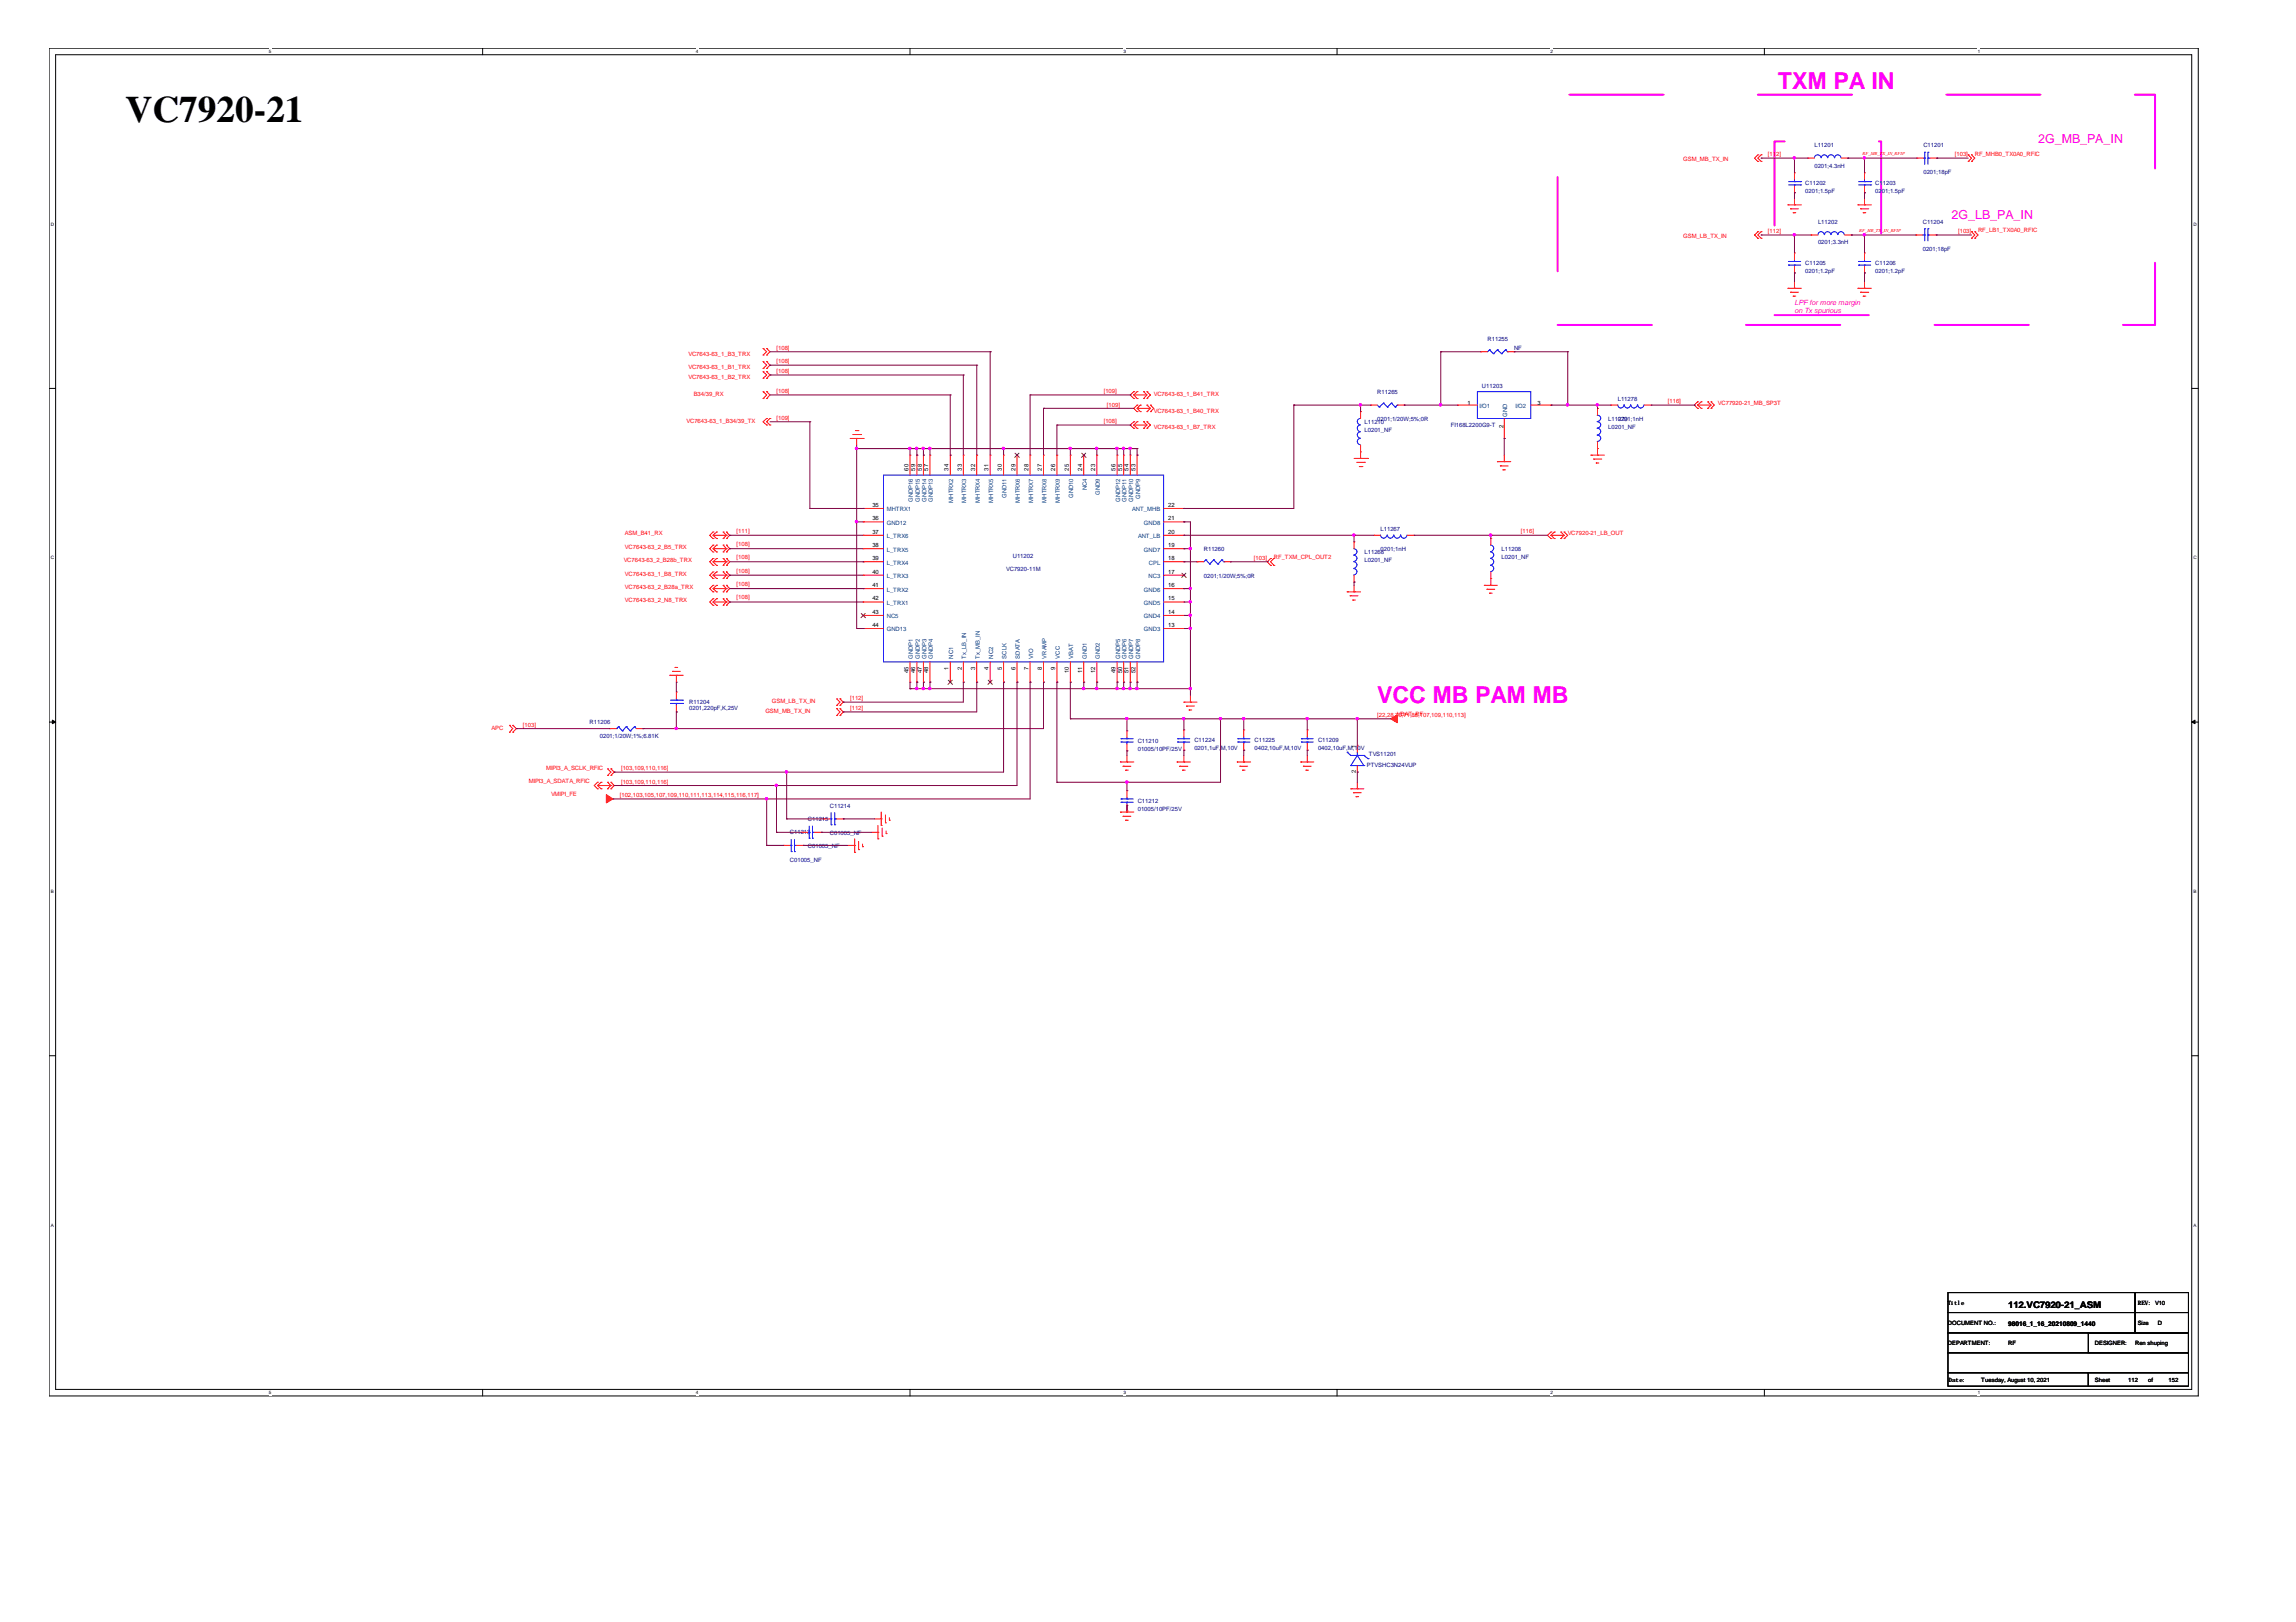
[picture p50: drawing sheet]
<svg xmlns="http://www.w3.org/2000/svg" width="297mm" height="210mm" viewBox="0 0 297 210" stroke-linecap="round" stroke-linejoin="round" font-family="sans-serif">
<defs><g id="words">
<text font-size="4.8" x="16.3" y="15.8">VC7920-21</text>
<g font-size="3" fill="#f0f">
<text x="230" y="11.6">TXM PA IN</text>
<text x="178.2" y="91">VCC MB PAM MB</text>
</g>
<g font-size="1.6" fill="#f0f">
<text x="263.7" y="18.5">2G_MB_PA_IN</text>
<text x="252.5" y="28.4">2G_LB_PA_IN</text>
</g>
<text font-size="1.2" x="259.8" y="169.3">112.VC7920-21_ASM</text>
<g font-size=".9" fill="#f0f">
<text x="232.2" y="39.5">LPFformore margin</text>
<text x="232.2" y="40.4">on Tx spurious</text>
</g>
<g font-size=".8" fill="#f00">
<text x="217.8" y="20.8">GSM_MB_TX_IN</text>
<text x="228.7" y="20.2">[112]</text>
<text x="252.9" y="20.2">[103]</text>
<text x="255.5" y="20.2">RF_MHB0_TX0A0_RFIC</text>
<text x="217.8" y="30.8">GSM_LB_TX_IN</text>
<text x="228.7" y="30.2">[112]</text>
<text x="253.3" y="30.2">[103]</text>
<text x="255.9" y="30.1">RF_LB1_TX0A0_RFIC</text>
<text x="89.1" y="47.8">VC7643-63_1_B1_TRX</text>
<text x="89.1" y="46.1">VC7643-63_1_B3_TRX</text>
<text x="100.5" y="47">[108]</text>
<text x="100.5" y="45.3">[108]</text>
<text x="89.1" y="49.1">VC7643-63_1_B2_TRX</text>
<text x="89.7" y="51.2">B34/39_RX</text>
<text x="100.5" y="48.3">[108]</text>
<text x="100.5" y="50.9">[108]</text>
<text x="142.8" y="50.9">[109]</text>
<text x="143.2" y="52.6">[109]</text>
<text x="149.3" y="53.4">VC7643-63_1_B40_TRX</text>
<text x="149.3" y="51.2">VC7643-63_1_B41_TRX</text>
<text x="215.8" y="52.1">[116]</text>
<text x="222.2" y="52.5">VC77920-21_MB_SP3T</text>
<text x="88.8" y="54.7">VC7643-63_1_B34/39_TX</text>
<text x="100.5" y="54.4">[109]</text>
<text x="142.8" y="54.7">[108]</text>
<text x="149.3" y="55.5">VC7643-63_1_B7_TRX</text>
<text x="80.9" y="71">VC7643-63_2_B5_TRX</text>
<text x="80.9" y="69.3">ASM_B41_RX</text>
<text x="95.3" y="70.7">[108]</text>
<text x="95.3" y="68.9">[111]</text>
<text x="196.8" y="68.9">[116]</text>
<text x="202.8" y="69.3">VC7920-21_LB_OUT</text>
<text x="80.7" y="72.7">VC7643-63_2_B28b_TRX</text>
<text x="80.9" y="74.5">VC7643-63_1_B8_TRX</text>
<text x="80.9" y="76.2">VC7643-63_2_B28a_TRX</text>
<text x="80.9" y="77.9">VC7643-63_2_N8_TRX</text>
<text x="95.3" y="74.1">[108]</text>
<text x="95.3" y="75.9">[108]</text>
<text x="95.3" y="72.4">[108]</text>
<text x="95.3" y="77.6">[108]</text>
<text x="162.2" y="72.5">[103]</text>
<text x="164.8" y="72.4">RF_TXM_CPL_OUT2</text>
<text x="63.6" y="94.4">APC</text>
<text x="67.6" y="94.1">[103]</text>
<text x="99" y="92.3">GSM_MB_TX_IN</text>
<text x="99.9" y="91">GSM_LB_TX_IN</text>
<text x="110" y="90.6">[112]</text>
<text x="110" y="91.9">[112]</text>
<text x="178.2" y="92.8">[22,28,70,71,86,107,109,110,113]</text>
<text x="180.8" y="92.7">VBAT_RF</text>
<text x="68.4" y="101.3">MIPI3_A_SDATA_RFIC</text>
<text x="70.7" y="99.6">MIPI3_A_SCLK_RFIC</text>
<text x="80.3" y="101.4">[103,109,110,116]</text>
<text x="80.3" y="99.7">[103,109,110,116]</text>
<text x="71.3" y="103.1">VMIPI_FE</text>
<text x="80.2" y="103.1">[102,103,105,107,109,110,111,113,114,115,116,117]</text>
</g>
<g font-size=".8" fill="#000080">
<text x="233.6" y="23.9">C11202</text>
<text x="234.7" y="19">L11201</text>
<text x="234.7" y="21.7">0201;4.3nH</text>
<text x="242.6" y="23.9">C11203</text>
<text x="248.8" y="19">C11201</text>
<text x="248.8" y="22.6">0201;18pF</text>
<text x="233.6" y="25">0201;1.5pF</text>
<text x="235.2" y="29">L11202</text>
<text x="242.6" y="25">0201;1.5pF</text>
<text x="248.8" y="29">C11204</text>
<text x="233.6" y="34.3">C11205</text>
<text x="233.6" y="35.4">0201;1.2pF</text>
<text x="235.2" y="31.6">0201;3.3nH</text>
<text x="242.6" y="34.3">C11206</text>
<text x="242.6" y="35.4">0201;1.2pF</text>
<text x="248.8" y="32.5">0201;18pF</text>
<text x="192.4" y="44.1">R11255</text>
<text x="195.9" y="45.4">NF</text>
<text x="178.2" y="51">R11265</text>
<text x="191.7" y="50.2">U11203</text>
<text x="209.3" y="51.8">L11278</text>
<text x="176.5" y="54.9">L11210</text>
<text x="176.5" y="55.9">L0201_NF</text>
<text x="178.2" y="54.5">0201;1/20W;5%;0R</text>
<text x="187.7" y="55.3">FI168L2200G9-T</text>
<text x="208.1" y="54.5">L11279</text>
<text x="208.1" y="55.5">L0201_NF</text>
<text x="209.3" y="54.5">0201;1nH</text>
<text x="155.7" y="71.3">R11260</text>
<text x="176.5" y="71.7">L11268</text>
<text x="178.6" y="68.7">L11267</text>
<text x="178.6" y="71.3">0201;1nH</text>
<text x="194.3" y="71.3">L11208</text>
<text x="130.2" y="73.9">VC7920-11M</text>
<text x="131" y="72.2">U11202</text>
<text x="155.7" y="74.8">0201;1/20W;5%;0R</text>
<text x="176.5" y="72.7">L0201_NF</text>
<text x="194.3" y="72.3">L0201_NF</text>
<text x="76.3" y="93.7">R11206</text>
<text x="77.6" y="95.5">0201;1/20W;1%;6.81K</text>
<text x="89.2" y="91.2">R11204</text>
<text x="89.2" y="91.9">0201,220pF,K,25V</text>
<text x="147.2" y="96.2">C11210</text>
<text x="147.2" y="97.2">01005/10PF/25V</text>
<text x="154.5" y="96.1">C11224</text>
<text x="154.5" y="97.1">0201,1uF,M,10V</text>
<text x="162.3" y="96.1">C11225</text>
<text x="162.3" y="97.1">0402,10uF,M,10V</text>
<text x="170.5" y="96.1">C11209</text>
<text x="170.5" y="97.1">0402,10uF,M,10V</text>
<text x="176.8" y="99.2">PTVSHC3N24VUP</text>
<text x="177.1" y="97.8">TVS11201</text>
<text x="102.2" y="108">C11213</text>
<text x="104.5" y="106.3">C11215</text>
<text x="107.4" y="104.5">C11214</text>
<text x="147.2" y="103.9">C11212</text>
<text x="147.2" y="105">01005/10PF/25V</text>
<text x="102.2" y="111.5">C01005_NF</text>
<text x="104.5" y="109.8">C01005_NF</text>
<text x="107.4" y="108">C01005_NF</text>
</g>
<g font-size=".8">
<text x="189.9" y="52.4">1</text>
<text x="198.9" y="52.4">3</text>
<text x="194.5" y="55.4" transform="rotate(-90 194.5 55.4)">2</text>
<text x="112.9" y="65.6">35</text>
<text x="117.5" y="60.9" transform="rotate(-90 117.5 60.9)">60</text>
<text x="118.4" y="60.9" transform="rotate(-90 118.4 60.9)">59</text>
<text x="119.3" y="60.9" transform="rotate(-90 119.3 60.9)">58</text>
<text x="120.1" y="60.9" transform="rotate(-90 120.1 60.9)">57</text>
<text x="122.7" y="60.9" transform="rotate(-90 122.7 60.9)">34</text>
<text x="124.4" y="60.9" transform="rotate(-90 124.4 60.9)">33</text>
<text x="126.2" y="60.9" transform="rotate(-90 126.2 60.9)">32</text>
<text x="127.9" y="60.9" transform="rotate(-90 127.9 60.9)">31</text>
<text x="129.6" y="60.9" transform="rotate(-90 129.6 60.9)">30</text>
<text x="131.4" y="60.9" transform="rotate(-90 131.4 60.9)">29</text>
<text x="133.1" y="60.9" transform="rotate(-90 133.1 60.9)">28</text>
<text x="134.8" y="60.9" transform="rotate(-90 134.8 60.9)">27</text>
<text x="136.5" y="60.9" transform="rotate(-90 136.5 60.9)">26</text>
<text x="138.3" y="60.9" transform="rotate(-90 138.3 60.9)">25</text>
<text x="140" y="60.9" transform="rotate(-90 140 60.9)">24</text>
<text x="141.7" y="60.9" transform="rotate(-90 141.7 60.9)">23</text>
<text x="144.3" y="60.9" transform="rotate(-90 144.3 60.9)">56</text>
<text x="145.2" y="60.9" transform="rotate(-90 145.2 60.9)">55</text>
<text x="146" y="60.9" transform="rotate(-90 146 60.9)">54</text>
<text x="146.9" y="60.9" transform="rotate(-90 146.9 60.9)">53</text>
<text x="151.1" y="65.6">22</text>
<text x="112.9" y="67.3">36</text>
<text x="112.9" y="69.1">37</text>
<text x="112.9" y="70.8">38</text>
<text x="151.1" y="70.8">19</text>
<text x="151.1" y="69.1">20</text>
<text x="151.1" y="67.3">21</text>
<text x="112.9" y="72.5">39</text>
<text x="112.9" y="74.2">40</text>
<text x="112.9" y="76">41</text>
<text x="112.9" y="77.7">42</text>
<text x="151.1" y="77.7">15</text>
<text x="151.1" y="76">16</text>
<text x="151.1" y="72.5">18</text>
<text x="151.1" y="74.2">17</text>
<text x="112.9" y="79.4">43</text>
<text x="112.9" y="81.1">44</text>
<text x="151.1" y="81.1">13</text>
<text x="151.1" y="79.4">14</text>
<text x="117.5" y="87.1" transform="rotate(-90 117.5 87.1)">45</text>
<text x="118.4" y="87.1" transform="rotate(-90 118.4 87.1)">46</text>
<text x="119.3" y="87.1" transform="rotate(-90 119.3 87.1)">47</text>
<text x="120.1" y="87.1" transform="rotate(-90 120.1 87.1)">48</text>
<text x="122.7" y="86.7" transform="rotate(-90 122.7 86.7)">1</text>
<text x="124.4" y="86.7" transform="rotate(-90 124.4 86.7)">2</text>
<text x="126.2" y="86.7" transform="rotate(-90 126.2 86.7)">3</text>
<text x="127.9" y="86.7" transform="rotate(-90 127.9 86.7)">4</text>
<text x="129.6" y="86.7" transform="rotate(-90 129.6 86.7)">5</text>
<text x="131.4" y="86.7" transform="rotate(-90 131.4 86.7)">6</text>
<text x="133.1" y="86.7" transform="rotate(-90 133.1 86.7)">7</text>
<text x="134.8" y="86.7" transform="rotate(-90 134.8 86.7)">8</text>
<text x="136.5" y="86.7" transform="rotate(-90 136.5 86.7)">9</text>
<text x="138.3" y="87.1" transform="rotate(-90 138.3 87.1)">10</text>
<text x="140" y="87.1" transform="rotate(-90 140 87.1)">11</text>
<text x="141.7" y="87.1" transform="rotate(-90 141.7 87.1)">12</text>
<text x="144.3" y="87.1" transform="rotate(-90 144.3 87.1)">49</text>
<text x="145.2" y="87.1" transform="rotate(-90 145.2 87.1)">50</text>
<text x="146" y="87.1" transform="rotate(-90 146 87.1)">51</text>
<text x="146.9" y="87.1" transform="rotate(-90 146.9 87.1)">52</text>
<text x="175.4" y="100.1" transform="rotate(-90 175.4 100.1)">2</text>
<text x="175.4" y="96.7" transform="rotate(-90 175.4 96.7)">1</text>
<text x="252" y="168.9">Title</text>
<text x="252" y="171.5">DOCUMENT NO.:</text>
<text x="259.8" y="171.5">98016_1_16_20210809_1440</text>
<text x="276.6" y="171.5">Size</text>
<text x="276.6" y="168.9">REV: V10</text>
<text x="279.1" y="171.5">D</text>
<text x="252" y="174">DEPARTMENT:</text>
<text x="252.1" y="178.9">Date:</text>
<text x="256.3" y="178.9">Tuesday, August 10, 2021</text>
<text x="259.8" y="174">RF</text>
<text x="271" y="174">DESIGNER:</text>
<text x="271" y="178.9">Sheet</text>
<text x="275.3" y="178.9">112</text>
<text x="276.2" y="174">Ren shuping</text>
<text x="277.9" y="178.9">of</text>
<text x="280.5" y="178.9">152</text>
</g>
<g font-size=".8" fill="#004080">
<text x="191.4" y="52.8">I/O1</text>
<text x="195" y="53.9" transform="rotate(-90 195 53.9)">GND</text>
<text x="196" y="52.8">I/O2</text>
<text x="118.1" y="65" transform="rotate(-90 118.1 65)">GNDP16</text>
<text x="119" y="65" transform="rotate(-90 119 65)">GNDP15</text>
<text x="119.8" y="65" transform="rotate(-90 119.8 65)">GNDP14</text>
<text x="120.7" y="65" transform="rotate(-90 120.7 65)">GNDP13</text>
<text x="123.3" y="65" transform="rotate(-90 123.3 65)">MHTRX2</text>
<text x="125" y="65" transform="rotate(-90 125 65)">MHTRX3</text>
<text x="126.7" y="65" transform="rotate(-90 126.7 65)">MHTRX4</text>
<text x="128.5" y="65" transform="rotate(-90 128.5 65)">MHTRX5</text>
<text x="130.2" y="64.4" transform="rotate(-90 130.2 64.4)">GND11</text>
<text x="132" y="65" transform="rotate(-90 132 65)">MHTRX6</text>
<text x="133.6" y="65" transform="rotate(-90 133.6 65)">MHTRX7</text>
<text x="135.4" y="65" transform="rotate(-90 135.4 65)">MHTRX8</text>
<text x="137.1" y="65" transform="rotate(-90 137.1 65)">MHTRX9</text>
<text x="138.9" y="64.4" transform="rotate(-90 138.9 64.4)">GND10</text>
<text x="140.6" y="63.4" transform="rotate(-90 140.6 63.4)">NC4</text>
<text x="142.3" y="64" transform="rotate(-90 142.3 64)">GND9</text>
<text x="144.9" y="65" transform="rotate(-90 144.9 65)">GNDP12</text>
<text x="145.8" y="65" transform="rotate(-90 145.8 65)">GNDP11</text>
<text x="146.6" y="65" transform="rotate(-90 146.6 65)">GNDP10</text>
<text x="147.5" y="64.5" transform="rotate(-90 147.5 64.5)">GNDP9</text>
<text x="114.7" y="66.2">MHTRX1</text>
<text x="114.7" y="67.9">GND12</text>
<text x="114.7" y="69.7">L_TRX6</text>
<text x="114.7" y="71.4">L_TRX5</text>
<text x="146.5" y="66.2">ANT_MHB</text>
<text x="147.2" y="69.7">ANT_LB</text>
<text x="148" y="71.4">GND7</text>
<text x="148" y="67.9">GND8</text>
<text x="114.7" y="73.1">L_TRX4</text>
<text x="114.7" y="74.8">L_TRX3</text>
<text x="114.7" y="76.6">L_TRX2</text>
<text x="148" y="76.6">GND6</text>
<text x="148.6" y="74.8">NC3</text>
<text x="148.6" y="73.1">CPL</text>
<text x="114.7" y="78.3">L_TRX1</text>
<text x="114.7" y="80">NC5</text>
<text x="114.7" y="81.7">GND13</text>
<text x="148" y="81.7">GND3</text>
<text x="148" y="80">GND4</text>
<text x="148" y="78.3">GND5</text>
<text x="118.1" y="85.2" transform="rotate(-90 118.1 85.2)">GNDP1</text>
<text x="119" y="85.2" transform="rotate(-90 119 85.2)">GNDP2</text>
<text x="119.8" y="85.2" transform="rotate(-90 119.8 85.2)">GNDP3</text>
<text x="120.7" y="85.2" transform="rotate(-90 120.7 85.2)">GNDP4</text>
<text x="123.3" y="85.2" transform="rotate(-90 123.3 85.2)">NC1</text>
<text x="125" y="85.2" transform="rotate(-90 125 85.2)">Tx_LB_IN</text>
<text x="126.7" y="85.2" transform="rotate(-90 126.7 85.2)">Tx_MB_IN</text>
<text x="128.5" y="85.2" transform="rotate(-90 128.5 85.2)">NC2</text>
<text x="130.2" y="85.2" transform="rotate(-90 130.2 85.2)">SCLK</text>
<text x="132" y="85.2" transform="rotate(-90 132 85.2)">SDATA</text>
<text x="133.6" y="85.2" transform="rotate(-90 133.6 85.2)">VIO</text>
<text x="135.4" y="85.2" transform="rotate(-90 135.4 85.2)">VRAMP</text>
<text x="137.1" y="85.2" transform="rotate(-90 137.1 85.2)">VCC</text>
<text x="138.9" y="85.2" transform="rotate(-90 138.9 85.2)">VBAT</text>
<text x="140.6" y="85.2" transform="rotate(-90 140.6 85.2)">GND1</text>
<text x="142.3" y="85.2" transform="rotate(-90 142.3 85.2)">GND2</text>
<text x="144.9" y="85.2" transform="rotate(-90 144.9 85.2)">GNDP5</text>
<text x="145.8" y="85.2" transform="rotate(-90 145.8 85.2)">GNDP6</text>
<text x="146.6" y="85.2" transform="rotate(-90 146.6 85.2)">GNDP7</text>
<text x="147.5" y="85.2" transform="rotate(-90 147.5 85.2)">GNDP8</text>
</g>
<g font-size=".6">
<text x="34.8" y="6.9">5</text>
<text x="90" y="6.9">4</text>
<text x="145.3" y="6.9">3</text>
<text x="200.6" y="6.9">2</text>
<text x="255.9" y="6.9">1</text>
<text x="6.6" y="29.2">D</text>
<text x="283.8" y="29.2">D</text>
<text x="6.6" y="72.4">C</text>
<text x="283.8" y="72.4">C</text>
<text x="6.6" y="115.6">B</text>
<text x="283.8" y="115.6">B</text>
<text x="6.6" y="158.8">A</text>
<text x="283.8" y="158.8">A</text>
<text x="34.8" y="180.4">5</text>
<text x="90" y="180.4">4</text>
<text x="145.3" y="180.4">3</text>
<text x="200.6" y="180.4">2</text>
<text x="255.9" y="180.4">1</text>
</g>
<g font-size=".6" fill="#f00">
<text x="241" y="20.1">RF_MB_TX_IN_RFIP</text>
<text x="240.5" y="30">RF_HB_TX</text>
<text x="243.4" y="30">_IN_RFIP</text>
</g>
</g></defs>
<path d="M6.3 6.2h278.1v174.5h-278.1zM7.2 7.1h276.3v172.7h-276.3z" fill="none" stroke="#000" stroke-width=".13"/>
<g fill="#fff">
<path d="M34.8 6.3h.3v.7h-.3z"/>
<path d="M34.8 179.9h.3v.7h-.3z"/>
</g>
<path d="M62.4 6.2v.9M62.4 179.8v.9" fill="none" stroke="#000" stroke-width=".13"/>
<g fill="#fff">
<path d="M90 6.3h.3v.7h-.3z"/>
<path d="M90 179.9h.3v.7h-.3z"/>
</g>
<path d="M117.7 6.2v.9M117.7 179.8v.9" fill="none" stroke="#000" stroke-width=".13"/>
<g fill="#fff">
<path d="M145.3 6.3h.3v.7h-.3z"/>
<path d="M145.3 179.9h.3v.7h-.3z"/>
</g>
<path d="M173 6.2v.9M173 179.8v.9" fill="none" stroke="#000" stroke-width=".13"/>
<g fill="#fff">
<path d="M200.6 6.3h.3v.7h-.3z"/>
<path d="M200.6 179.9h.3v.7h-.3z"/>
</g>
<path d="M228.3 6.2v.9M228.3 179.8v.9" fill="none" stroke="#000" stroke-width=".13"/>
<g fill="#fff">
<path d="M255.9 6.3h.3v.7h-.3z"/>
<path d="M255.9 179.9h.3v.7h-.3z"/>
<path d="M6.6 28.7h.3v.7h-.3z"/>
<path d="M283.8 28.7h.3v.7h-.3z"/>
<path d="M6.6 71.9h.3v.6h-.3z"/>
<path d="M283.8 71.9h.3v.6h-.3z"/>
</g>
<path d="M6.3 50.3h.9M283.5 50.3h.9" fill="none" stroke="#000" stroke-width=".13"/>
<g fill="#fff">
<path d="M6.6 115h.3v.7h-.3z"/>
<path d="M283.8 115h.3v.7h-.3z"/>
</g>
<path d="M6.3 93.4h.9M283.5 93.4h.9" fill="none" stroke="#000" stroke-width=".13"/>
<g fill="#000" stroke="#000" stroke-width=".13">
<path d="M6.8 93.2l.4 .2-.4 .3z" fill-rule="evenodd"/>
<path d="M283.5 93.4l.5-.2v.5z" fill-rule="evenodd"/>
</g>
<g fill="#fff">
<path d="M6.6 158.2h.3v.7h-.3z"/>
<path d="M283.8 158.2h.3v.7h-.3z"/>
</g>
<path d="M6.3 136.6h.9M283.5 136.6h.9M252 167.3h24.2v2.6h-24.2zM252 169.9h24.2v2.6h-24.2zM252 177.6h18.2v1.8h-18.2zM252 175.1h31.1v2.5h-31.1zM252 172.5h31.1v2.6h-31.1zM270.2 177.6h12.9v1.8h-12.9zM270.2 172.5h12.9v2.6h-12.9zM276.2 167.3h6.9v2.6h-6.9zM276.2 169.9h6.9v2.6h-6.9z" fill="none" stroke="#000" stroke-width=".13"/>
<path d="M201.5 12.2h77.3v29.9h-77.3zM229.6 18.3h13.8v22.5h-13.8z" fill="none" stroke="#f0f" stroke-width=".25" stroke-dasharray="12.2 12.2"/>
<g fill="none" stroke="#f00" stroke-width=".13">
<path d="M227.4 20h.1M227.4 20.9h.1M227.4 30h.1M227.4 30.8h.1M227.4 20l-.4 .5 .4 .4M227.4 30l-.4 .4 .4 .4M227.8 20h.1M227.8 20.9h.1M227.8 30h.1M227.8 30.8h.1M227.8 20l-.4 .5 .4 .4M227.8 30l-.4 .4 .4 .4"/>
<path d="M231.3 26.5h.1M231.3 37.3h.1M231.3 26.5h1.7M231.3 37.3h1.7M231.6 27h.1M231.6 37.8h.1M231.6 27h1.1M231.6 37.8h1.1M232 27.5h.1M232 38.3h.1M232 27.5h.3M232 38.3h.3"/>
<path d="M232.2 26.5h.1M232.2 37.3h.1M232.2 24.9h.1M232.2 22.4h.1M232.2 35.3h.1M232.2 32.7h.1M232.2 22.4v.8M232.2 24.1v.8M232.2 25.7v.8M232.2 32.7v.9M232.2 34.5v.8M232.2 36.5v.8"/>
<path d="M233.9 20.5h.1M233.9 20.5h.8M234.3 30.4h.1M234.3 30.4h.9M238.2 20.5h.9M238.6 30.4h.9M239.1 20.5h.1M239.5 30.4h.1M240.4 26.5h.1M240.4 37.3h.1M240.4 26.5h1.7M240.4 37.3h1.7"/>
<path d="M240.7 27h.1M240.7 37.8h.1M240.7 27h1.1M240.7 37.8h1.1M241 27.5h.1M241 38.3h.1M241 27.5h.4M241 38.3h.4M241.2 26.5h.1M241.2 37.3h.1M241.2 24.9h.1M241.2 22.4h.1"/>
<path d="M241.2 35.3h.1M241.2 32.7h.1M241.2 22.4v.8M241.2 24.1v.8M241.2 25.7v.8M241.2 32.7v.9M241.2 34.5v.8M241.2 36.5v.8M247.9 30.4h.1M247.9 30.4h.9M248 20.5h.1M248 20.5h.8"/>
<path d="M249.6 30.4h.9M249.7 20.5h.9M250.5 30.4h.1M250.6 20.5h.1M254.6 20h.1M254.6 20.9h.1M254.6 20l.5 .5-.5 .4M255.1 20h.1M255.1 20.9h.1M255.1 30h.1M255.1 30.8h.1M255.1 20l.4 .5-.4 .4"/>
<path d="M255.1 30l.4 .4-.4 .4M255.5 30h.1M255.5 30.8h.1M255.5 30l.4 .4-.4 .4M98.7 46.8h.1M98.7 47.7h.1M98.7 48.1h.1M98.7 49h.1M98.7 51.6h.1M98.7 50.7h.1M98.7 45.1h.1M98.7 45.9h.1"/>
<path d="M98.7 46.8l.5 .5-.5 .4M98.7 48.1l.5 .4-.5 .5M98.7 50.7l.5 .4-.5 .5M98.7 45.1l.5 .4-.5 .4M99.2 47.7h.1M99.2 46.8h.1M99.2 49h.1M99.2 48.1h.1M99.2 54.2h.1M99.2 55h.1M99.2 50.7h.1M99.2 51.6h.1"/>
<path d="M99.2 45.9h.1M99.2 45.1h.1M99.2 46.8l.4 .5-.4 .4M99.2 48.1l.4 .4-.4 .5M99.2 54.2l-.5 .4 .5 .4M99.2 50.7l.4 .4-.4 .5M99.2 45.1l.4 .4-.4 .4M99.6 54.2h.1M99.6 55h.1M99.6 54.2l-.4 .4 .4 .4M110 56.7h1.7M110.3 56.2h1"/>
<path d="M110.7 55.7h.3M110.8 56.7h.1M110.8 56.7v.9M111 55.7h.1M111.3 56.2h.1M111.7 56.7h.1M117.7 58.9h.1M117.7 58.9v2.6M118.6 58.9h.1M118.6 58.9v2.6M119.5 58.9h.1M119.5 58.9v2.6"/>
<path d="M120.3 58.9h.1M120.3 58.9v2.6M122.9 58.9h.1M122.9 58.9v2.6M124.6 58.9h.1M124.6 58.9v2.6M126.4 58.9h.1M126.4 58.9v2.6M128.1 58.9h.1M128.1 58.9v2.6M129.8 58.9h.1M129.8 58.9v2.6"/>
<path d="M131.6 58.9h.1M131.6 58.9v2.6M133.3 58.9h.1M133.3 58.9v2.6M135 58.9h.1M135 58.9v2.6M136.7 58.9h.1M136.7 58.9v2.6M138.5 58.9h.1M138.5 58.9v2.6M140.2 58.9h.1M140.2 58.9v2.6"/>
<path d="M141.9 58.9h.1M141.9 58.9v2.6M144.5 58.9h.1M144.5 58.9v2.6M145.4 58.9h.1M145.4 58.9v2.6M146.2 58.9h.1M146.2 58.9v2.6M146.7 54.6h.1M146.7 55.4h.1M146.7 55h.1M146.7 51.6h.1"/>
<path d="M146.7 50.7h.1M146.7 51.1h.1M146.7 54.6l-.5 .4 .5 .4M146.7 55l.4 .4M146.7 55h1.7M146.7 50.7l-.5 .4 .5 .5M146.7 51.1l.4 .5M146.7 51.1h1.7M147.1 53.3h.1M147.1 52.4h.1M147.1 52.8h.1M147.1 55.4h.1"/>
<path d="M147.1 54.6h.1M147.1 50.7h.1M147.1 51.6h.1M147.1 58.9h.1M147.1 52.4l-.4 .4 .4 .5M147.1 52.8l.4 .5M147.1 52.8h1.7M147.1 54.6l-.4 .4M147.1 50.7l-.4 .4M147.1 58.9v2.6M147.5 52.4h.1M147.5 53.3h.1"/>
<path d="M147.5 52.4l-.4 .4M148 54.6h.1M148 55.4h.1M148 51.6h.1M148 50.7h.1M148 54.6l.4 .4M148 50.7l.4 .4M148.4 53.3h.1M148.4 52.4h.1M148.4 55.4h.1M148.4 54.6h.1M148.4 50.7h.1"/>
<path d="M148.4 51.6h.1M148.4 50.7l.4 .4-.4 .5M148.4 52.4l.4 .4M148.4 54.6l.4 .4-.4 .4M148.4 55l-.4 .4M148.4 51.1l-.4 .5M148.8 52.4h.1M148.8 53.3h.1M148.8 52.4l.5 .4-.5 .5M148.8 52.8l-.4 .5M175.2 59.3h1.7M175.5 59.8h1"/>
<path d="M176 59.3h.1M176 53.3h.1M176 58.5h.1M176 53.3v.9M176 57.6v1.7M176.5 59.8h.1M176.9 59.3h.1M177.3 52.4h.1M177.3 52.4h.9M180.8 52.4h.9M181.7 52.4h.1M188.6 52.4h.1"/>
<path d="M188.6 52.4h2.5M191.6 45.5h.1M191.6 45.5h.8M193.7 59.7h.1M193.7 59.7h1.8M194.6 59.7h.1M194.6 56.7h.1M194.6 54.2v2.5M194.6 58.9v.8M195 45.5h.9M195.9 45.5h.1M198 52.4h2.7"/>
<path d="M200.7 52.4h.1M205.8 58.9h.1M205.8 58.9h1.8M206.2 59.4h.1M206.2 59.4h1M206.5 59.9h.1M206.5 59.9h.3M206.7 58.9h.1M206.7 52.8h.1M206.7 58.1h.1M206.7 52.8v.9M206.7 57.2v1.7"/>
<path d="M208.4 52.4h.1M208.4 52.4h.9M212.7 52.4h.9M213.6 52.4h.1M219.6 52h.1M219.6 52.8h.1M219.6 52.4h.1M219.6 52l-.4 .4 .4 .4M219.6 52.4l.5 .4M219.6 52.4h1.8M220.1 52.8h.1M220.1 52h.1"/>
<path d="M220.1 52l-.5 .4M220.9 52h.1M220.9 52.8h.1M220.9 52l.5 .4M221.4 52.8h.1M221.4 52h.1M221.4 52l.4 .4-.4 .4M221.4 52.4l-.5 .4M92.2 71.4h.1M92.2 70.5h.1M92.2 74.9h.1M92.2 74h.1"/>
<path d="M92.2 76.6h.1M92.2 75.7h.1M92.2 73.2h.1M92.2 72.3h.1M92.2 78.3h.1M92.2 77.5h.1M92.2 69.7h.1M92.2 68.8h.1M92.2 69.3h1.8M92.2 70.5l-.4 .5 .4 .4M92.2 71l.5 .4M92.2 71h1.8"/>
<path d="M92.2 72.7l.5 .5M92.2 74l-.4 .4 .4 .5M92.2 74.4l.5 .5M92.2 74.4h1.8M92.2 75.7l-.4 .5 .4 .4M92.2 76.2l.5 .4M92.2 76.2h1.8M92.2 68.8l-.4 .5 .4 .4M92.2 72.3l-.4 .4 .4 .5M92.2 72.7h1.8M92.2 77.5l-.4 .4 .4 .4M92.2 77.9l.5 .4"/>
<path d="M92.2 77.9h1.8M92.2 69.3l.5 .4M92.7 70.5h.1M92.7 71.4h.1M92.7 74h.1M92.7 74.9h.1M92.7 75.7h.1M92.7 76.6h.1M92.7 72.3h.1M92.7 73.2h.1M92.7 77.5h.1M92.7 78.3h.1"/>
<path d="M92.7 68.8h.1M92.7 69.7h.1M92.7 70.5l-.5 .5M92.7 74l-.5 .4M92.7 75.7l-.5 .5M92.7 72.3l-.5 .4M92.7 77.5l-.5 .4M92.7 68.8l-.5 .5M93.6 71.4h.1M93.6 70.5h.1M93.6 74.9h.1M93.6 74h.1"/>
<path d="M93.6 76.6h.1M93.6 75.7h.1M93.6 73.2h.1M93.6 72.3h.1M93.6 78.3h.1M93.6 77.5h.1M93.6 69.7h.1M93.6 68.8h.1M93.6 70.5l.4 .5M93.6 74l.4 .4M93.6 75.7l.4 .5M93.6 72.3l.4 .4"/>
<path d="M93.6 77.5l.4 .4M93.6 68.8l.4 .5M94 70.5h.1M94 71.4h.1M94 71h.1M94 74h.1M94 74.9h.1M94 74.4h.1M94 75.7h.1M94 76.6h.1M94 76.2h.1M94 72.3h.1"/>
<path d="M94 73.2h.1M94 72.7h.1M94 77.5h.1M94 78.3h.1M94 77.9h.1M94 68.8h.1M94 69.7h.1M94 69.3h.1M94 70.5l.4 .5-.4 .4M94 71l-.4 .4M94 69.3l-.4 .4M94 74l.4 .4-.4 .5"/>
<path d="M94 74.4l-.4 .5M94 75.7l.4 .5-.4 .4M94 76.2l-.4 .4M94 77.5l.4 .4-.4 .4M94 72.3l.4 .4-.4 .5M94 72.7l-.4 .5M94 77.9l-.4 .4M94 68.8l.4 .5-.4 .4M111.7 65.8h.1M111.7 67.5h.1M111.7 69.3h.1M111.7 71h.1"/>
<path d="M111.7 72.7h.1M111.7 74.4h.1M111.7 76.2h.1M111.7 77.9h.1M111.7 79.6h.1M111.7 69.3h2.6M111.7 71h2.6M111.7 74.4h2.6M111.7 76.2h2.6M111.7 72.7h2.6M111.7 77.9h2.6M111.7 79.6h2.6"/>
<path d="M111.7 67.5h2.6M111.7 65.8h2.6M150.5 69.3h2.7M150.5 71h2.7M150.5 74.4h2.7M150.5 76.2h2.7M150.5 72.7h2.7M150.5 77.9h2.7M150.5 79.6h2.7M150.5 67.5h2.7M150.5 65.8h2.7M153.2 79.6h.1"/>
<path d="M153.2 77.9h.1M153.2 76.2h.1M153.2 74.4h.1M153.2 72.7h.1M153.2 71h.1M153.2 69.3h.1M153.2 67.5h.1M153.2 65.8h.1M154.9 72.7h.1M154.9 72.7h.8M158.3 72.7h.9M159.2 72.7h.1"/>
<path d="M164.4 72.3h.1M164.4 73.2h.1M164.4 72.3l-.4 .4 .4 .5M164.8 73.2h.1M164.8 72.3h.1M164.8 72.3l-.4 .4 .4 .5M174.3 76.6h.1M174.3 76.6h1.7M174.7 77.1h.1M174.7 77.1h1M175 77.7h.1M175 77.7h.3"/>
<path d="M175.2 76.6h.1M175.2 70.1h.1M175.2 75.3h.1M175.2 70.1v.9M175.2 74.4v.9M175.2 75.7v.9M175.9 60.4h.3M176.2 60.4h.1M177.8 69.3h.1M177.8 69.3h.8M182.1 69.3h.8M182.9 69.3h.1"/>
<path d="M192 75.7h.1M192 75.7h1.7M192.4 76.3h.1M192.4 76.3h1M192.7 76.8h.1M192.7 76.8h.3M192.9 75.7h.1M192.9 69.7h.1M192.9 74.9h.1M192.9 69.7v.8M192.9 74v1.7M194.1 60.3h.1"/>
<path d="M194.1 60.3h1M194.4 60.8h.1M194.4 60.8h.4M200.7 68.8h.1M200.7 69.7h.1M200.7 69.3h.1M200.7 68.8l-.5 .5 .5 .4M200.7 69.3l.4 .4M200.7 69.3h1.7M201.1 69.7h.1M201.1 68.8h.1M201.1 68.8l-.4 .5"/>
<path d="M201.9 68.8h.1M201.9 69.7h.1M201.9 68.8l.5 .5M202.4 69.7h.1M202.4 68.8h.1M202.4 69.3l-.5 .4M202.4 68.8l.4 .5-.4 .4M65.9 93.9h.1M65.9 94.8h.1M65.9 93.9l.4 .4-.4 .5M66.3 94.8h.1M66.3 93.9h.1"/>
<path d="M66.3 93.9l.5 .4-.5 .5M78.6 99.5h.1M78.6 99.5l.4 .4-.4 .4M78.9 94.3h.1M78.9 94.3h.9M79 99.5h.1M79 99.5l.5 .4-.5 .4M82.3 94.3h.9M83.2 94.3h.1M86.7 87.4h.1M86.7 87.4h1.7M87 86.9h.1"/>
<path d="M87 86.9h1M87.3 86.4h.1M87.3 86.4h.4M87.5 87.4h.1M87.5 89.5h.1M87.5 92.1h.1M87.5 87.4v.9M87.5 89.5v.9M87.5 91.3v.8M108.2 90.4h.1M108.2 91.3h.1M108.2 91.7h.1"/>
<path d="M108.2 92.6h.1M108.2 90.4l.5 .5-.5 .4M108.2 91.7l.5 .4-.5 .5M108.7 91.3h.1M108.7 90.4h.1M108.7 92.6h.1M108.7 91.7h.1M108.7 90.4l.4 .5-.4 .4M108.7 91.7l.4 .4-.4 .5M111.7 81.3h.1M111.7 81.3h2.6M117.7 88.3h.1"/>
<path d="M117.7 85.7v2.6M118.6 88.3h.1M118.6 85.7v2.6M119.5 88.3h.1M119.5 85.7v2.6M120.3 88.3h.1M120.3 85.7v2.6M122.9 88.3h.1M122.9 85.7v2.6M124.6 88.3h.1M124.6 85.7v2.6M126.4 88.3h.1"/>
<path d="M126.4 85.7v2.6M128.1 88.3h.1M128.1 85.7v2.6M129.8 88.3h.1M129.8 85.7v2.6M131.6 88.3h.1M131.6 85.7v2.6M133.3 88.3h.1M133.3 85.7v2.6M135 88.3h.1M135 85.7v2.6M136.7 88.3h.1"/>
<path d="M136.7 85.7v2.6M138.5 88.3h.1M138.5 85.7v2.6M140.2 88.3h.1M140.2 85.7v2.6M141.9 88.3h.1M141.9 85.7v2.6M144.5 88.3h.1M144.5 85.7v2.6M144.9 98.6h.1M144.9 98.6h1.8M145.3 99.2h.1"/>
<path d="M145.3 99.2h1M145.4 88.3h.1M145.4 85.7v2.6M145.6 99.7h.1M145.6 99.7h.4M145.8 98.6h.1M145.8 94.6h.1M145.8 97.2h.1M145.8 94.6v.8M145.8 96.3v.9M145.8 97.8v.8M146.2 88.3h.1"/>
<path d="M146.2 85.7v2.6M147.1 88.3h.1M147.1 85.7v2.6M150.5 81.3h2.7M152.3 98.6h.1M152.3 98.6h1.7M152.6 99.2h.1M152.6 99.2h1.1M153 99.7h.1M153 99.7h.3M153.2 98.6h.1M153.2 90.9h.1"/>
<path d="M153.2 81.3h.1M153.2 97.1h.1M153.2 94.5h.1M153.2 94.5v.8M153.2 96.2v.9M153.2 97.8v.8M153.2 90.9h1.7M153.5 91.4h.1M153.5 91.4h1M153.8 91.9h.1M153.8 91.9h.4M154 90.9h.1"/>
<path d="M154 90v.9M160.1 98.6h.1M160.1 98.6h1.7M160.4 99.2h.1M160.4 99.2h1M160.7 99.7h.1M160.7 99.7h.4M160.9 98.6h.1M160.9 97.1h.1M160.9 94.5h.1M160.9 94.5v.8M160.9 96.2v.9"/>
<path d="M160.9 97.8v.8M168.3 98.6h.1M168.3 98.6h1.7M168.6 99.2h.1M168.6 99.2h1M169 99.7h.1M169 99.7h.3M169.1 98.6h.1M169.1 97.1h.1M169.1 94.5h.1M169.1 94.5v.8M169.1 96.2v.9"/>
<path d="M169.1 97.8v.8M175.6 96.4h.1M175.6 99.9h.1M175.6 96.4v.9M175.6 99.1v.8M77.3 101.2h.1M77.3 102.1h.1M77.3 101.2l-.4 .5 .4 .4M77.3 101.7l.5 .4M77.3 101.7h1.7M77.8 101.2h.1M77.8 102.1h.1"/>
<path d="M77.8 101.2l-.5 .5M78.6 101.2h.1M78.6 102.1h.1M78.6 100.3h.1M78.6 101.2l.4 .5M79 102.1h.1M79 101.2h.1M79 101.7h.1M79 100.3h.1M79 101.2l.5 .5-.5 .4M79 101.7l-.4 .4M101.3 109.4h.1"/>
<path d="M101.3 109.4h.9M103 109.4h.9M103.7 107.7h.1M103.7 107.7h.8M103.9 109.4h.1M105.4 107.7h.9M106.3 107.7h.1M106.5 106h.1M106.5 106h.9M108.2 106h.9M109.1 106h.1M109.7 109.4h.9"/>
<path d="M110.6 109.4h.1M110.6 110.3h.1M110.6 108.6v1.7M111.1 110h.1M111.1 108.9v1.1M111.6 109.6h.1M111.6 109.2v.4M112.7 107.7h.9M113.2 106h.8M113.6 107.7h.1M113.6 108.6h.1M113.6 106.8v1.8"/>
<path d="M114 106h.1M114 106.8h.1M114 105.1v1.7M114.1 108.2h.1M114.1 107.2v1M114.6 106.5h.1M114.6 105.5v1M114.6 107.9h.1M114.6 107.5v.4M115.1 106.1h.1M115.1 105.8v.3M144.9 105.1h.1"/>
<path d="M144.9 105.1h1.8M145.3 105.6h.1M145.3 105.6h1M145.6 106.1h.1M145.6 106.1h.4M145.8 105.1h.1M145.8 102.3h.1M145.8 104.9h.1M145.8 102.3v.9M145.8 104.1v1M174.8 102.1h.1M174.8 102.1h1.6"/>
<path d="M175.1 102.6h.1M175.1 102.6h1M175.4 103.1h.1M175.4 103.1h.4M175.6 102.1h.1M175.6 101.2v.9"/>
</g>
<g fill="#f00" stroke="#f00" stroke-width=".13">
<path d="M179.9 93l.9-.5v1z" fill-rule="evenodd"/>
<path d="M78.4 102.8l.9 .6-.9 .5z" fill-rule="evenodd"/>
</g>
<g fill="none" stroke="#00f" stroke-width=".13">
<path d="M249 19.7h.1M249 19.7v1.6M249.4 19.7h.1M249.4 19.7v1.6M231.4 33.8h.1M231.4 34.3h.1M231.4 23.5h1.6M231.4 23.9h1.6M231.4 33.8h1.6M231.4 34.3h1.6M232.2 23.9h.1M232.2 23.5h.1"/>
<path d="M232.2 34.3h.1M232.2 33.8h.1M232.2 23.2v.3M232.2 23.9v.2M232.2 33.6v.2M232.2 34.3v.2M233 23.5h.1M233 23.9h.1M234.7 20.4a.43 .43 0 0 1 .5-.4 .43 .43 0 0 1 .4 .4M235.2 30.4a.4 .4 0 0 1 .4-.4 .4 .4 0 0 1 .4 .4M235.6 20.4a.4 .4 0 0 1 .4-.4 .4 .4 0 0 1 .4 .4M236.1 30.4a.4 .4 0 0 1 .4-.4 .4 .4 0 0 1 .4 .4"/>
<path d="M236.5 20.4a.43 .43 0 0 1 .4-.4 .43 .43 0 0 1 .4 .4M236.9 30.4a.43 .43 0 0 1 .4-.4 .43 .43 0 0 1 .4 .4M237.4 20.4a.4 .4 0 0 1 .4-.4 .4 .4 0 0 1 .4 .4M237.8 30.4a.4 .4 0 0 1 .4-.4 .4 .4 0 0 1 .4 .4M240.5 33.8h.1M240.5 34.3h.1M240.5 23.5h1.5M240.5 23.9h1.5M240.5 33.8h1.5M240.5 34.3h1.5M241.2 23.9h.1M241.2 23.5h.1"/>
<path d="M241.2 34.3h.1M241.2 33.8h.1M241.2 23.2v.3M241.2 23.9v.2M241.2 33.6v.2M241.2 34.3v.2M242 23.5h.1M242 23.9h.1M248.8 30.4h.2M248.8 20.5h.2M249 20.5h.1M249 29.6h.1"/>
<path d="M249 30.4h.1M249 29.6v1.6M249.4 20.5h.1M249.4 30.4h.1M249.4 29.6h.1M249.4 20.5h.3M249.4 29.6v1.6M249.4 30.4h.2M176 54.2a.4 .4 0 0 0-.4 .4 .4 .4 0 0 0 .4 .4M176 55a.43 .43 0 0 0-.4 .4 .43 .43 0 0 0 .4 .5M176 55.9a.4 .4 0 0 0-.4 .4 .4 .4 0 0 0 .4 .4M176 56.7a.4 .4 0 0 0-.4 .4 .4 .4 0 0 0 .4 .4"/>
<path d="M178.2 52.4l.2 .3M178.4 52.7h.1M179 52.2h.1M179 52.2l-.6 .5M179 52.2l.5 .5M179.5 52.7h.1M180 52.2h.1M180 52.2l-.5 .5M180 52.2l.5 .5M180.5 52.7h.1M180.8 52.4h.1M180.8 52.4l-.3 .3"/>
<path d="M191.1 50.7h6.9v3.5h-6.9zM192.7 45.3h.1M192.7 45.3l-.3 .2M192.7 45.3l.5 .5M193.2 45.8h.1M193.7 45.3h.1M193.7 45.3l-.5 .5M193.7 45.3l.6 .5M194.3 45.8h.1M194.8 45.3h.1M194.8 45.3l-.5 .5M194.8 45.3l.2 .2"/>
<path d="M195 45.5h.1M206.6 53.7a.41 .41 0 0 1 .5 .4 .41 .41 0 0 1-.5 .4M206.6 54.6a.41 .41 0 0 1 .5 .4 .41 .41 0 0 1-.5 .4M206.6 55.4a.43 .43 0 0 1 .5 .5 .43 .43 0 0 1-.5 .4M206.6 56.3a.41 .41 0 0 1 .5 .4 .41 .41 0 0 1-.5 .4M209.3 52.4a.4 .4 0 0 0 .4 .4 .4 .4 0 0 0 .4-.4M210.1 52.4a.4 .4 0 0 0 .4 .4 .4 .4 0 0 0 .4-.4M211 52.4a.42 .42 0 0 0 .4 .4 .42 .42 0 0 0 .4-.4M211.9 52.4a.4 .4 0 0 0 .4 .4 .4 .4 0 0 0 .4-.4M114.3 61.5h36.2v24.2h-36.2zM156 72.4h.1M156 72.4l-.3 .3"/>
<path d="M156 72.4l.5 .6M156.5 73h.1M157 72.4h.1M157 72.4l-.5 .6M157 72.4l.6 .6M157.6 73h.1M158.1 72.4h.1M158.1 72.4l-.5 .6M158.1 72.4l.2 .3M158.3 72.7h.1M175.1 71a.4 .4 0 0 1 .5 .4 .4 .4 0 0 1-.5 .4M175.1 71.9a.4 .4 0 0 1 .5 .4 .4 .4 0 0 1-.5 .4"/>
<path d="M175.1 72.7a.42 .42 0 0 1 .5 .4 .42 .42 0 0 1-.5 .4M175.1 73.6a.4 .4 0 0 1 .5 .4 .4 .4 0 0 1-.5 .4M178.6 69.2a.42 .42 0 0 0 .4 .5 .42 .42 0 0 0 .5-.5M179.5 69.2a.4 .4 0 0 0 .4 .5 .4 .4 0 0 0 .4-.5M180.3 69.2a.42 .42 0 0 0 .5 .5 .42 .42 0 0 0 .4-.5M181.2 69.2a.4 .4 0 0 0 .4 .5 .4 .4 0 0 0 .4-.5M192.8 70.5a.42 .42 0 0 1 .5 .5 .42 .42 0 0 1-.5 .4M192.8 71.4a.4 .4 0 0 1 .5 .4 .4 .4 0 0 1-.5 .4M192.8 72.3a.42 .42 0 0 1 .5 .4 .42 .42 0 0 1-.5 .4M192.8 73.2a.4 .4 0 0 1 .5 .4 .4 .4 0 0 1-.5 .4M79.8 94.3h.1M80 94h.1"/>
<path d="M80 94l.5 .6M80 94l-.2 .3M80.5 94.6h.1M81 94h.1M81 94l.5 .6M81 94l-.5 .6M81.5 94.6h.1M82.1 94h.1M82.1 94l.2 .3M82.1 94l-.6 .6M86.7 91h1.6M86.7 90.6h1.6"/>
<path d="M87.5 90.6h.1M87.5 91h.1M87.5 90.4v.2M87.5 91v.3M88.3 91h.1M88.3 90.6h.1M145 96h.1M145 95.6h.1M145 95.6h1.6M145 96h1.6M145.8 95.6h.1M145.8 96h.1"/>
<path d="M145.8 95.4v.2M145.8 96v.3M152.4 95.6h.1M152.4 96h.1M152.4 95.6h1.5M152.4 96h1.5M153.2 96h.1M153.2 95.6h.1M153.2 95.3v.3M153.2 96v.2M160.1 95.6h.1M160.1 96h.1"/>
<path d="M160.1 95.6h1.6M160.1 96h1.6M160.9 96h.1M160.9 95.6h.1M160.9 95.3v.3M160.9 96v.2M168.4 95.6h.1M168.4 96h.1M168.4 95.6h1.5M168.4 96h1.5M169.1 96h.1M169.1 95.6h.1"/>
<path d="M169.1 95.3v.3M169.1 96v.2M174.3 97.3h.1M174.3 97.3l.5 .5h1.6M174.8 99.1h.1M174.8 99.1h1.6M175.6 97.8h.1M175.6 97.8l-.8 1.3M175.6 97.8l.8 1.3M175.6 97.3v.5M176.4 99.1h.1M176.4 97.8h.1"/>
<path d="M176.4 97.8l.6 .4M177 98.2h.1M102.2 109.4h.2M102.4 109.4h.1M102.4 110.2h.1M102.4 108.6v1.6M102.8 110.2h.1M102.8 109.4h.1M102.8 109.4h.2M102.8 108.6v1.6M104.5 107.7h.2M104.7 107.7h.1"/>
<path d="M104.7 108.5h.1M104.7 106.9v1.6M105.1 108.5h.1M105.1 107.7h.1M105.1 107.7h.3M105.1 106.9v1.6M107.4 106h.1M107.5 106h.1M107.5 106.7h.1M107.5 105.2v1.5M108 106.7h.1M108 106h.1"/>
<path d="M108 106h.2M108 105.2v1.5M145 103.8h.1M145 103.4h.1M145 103.8h1.6M145 103.4h1.6M145.8 103.4h.1M145.8 103.8h.1M145.8 103.2v.2M145.8 103.8v.3"/>
</g>
<path d="M131.3 58.6l.6 .6M131.8 58.6l-.5 .6M140 58.6l.5 .6M140.5 58.6l-.6 .6M111.4 79.4l.6 .5M111.9 79.4l-.5 .5M152.9 74.2l.6 .5M153.4 74.2l-.5 .5M122.7 88l.5 .6M123.2 88l-.6 .6M127.8 88l.6 .6M128.4 88l-.6 .6" fill="none" stroke="#804000" stroke-width=".13"/>
<g fill="none" stroke="#800040" stroke-width=".13">
<path d="M227.8 20.5h.1M227.8 30.4h.1M227.8 20.5h6.1M227.8 30.4h6.5M232.2 20.5h.1M232.2 24.9h.1M232.2 30.4h.1M232.2 35.3h.1M232.2 20.5v1.9M232.2 24.9v.8M232.2 30.4v2.3M232.2 35.3v1.2"/>
<path d="M239.1 20.5h.1M239.1 20.5h8.9M239.5 30.4h.1M239.5 30.4h8.4M241.2 20.5h.1M241.2 24.9h.1M241.2 30.4h.1M241.2 35.3h.1M241.2 20.5v1.9M241.2 24.9v.8M241.2 30.4v2.3M241.2 35.3v1.2"/>
<path d="M250.5 30.4h.1M250.5 30.4h4.6M250.6 20.5h.1M250.6 20.5h4M99.6 47.3h.1M99.6 48.5h.1M99.6 47.3h26.8M99.6 45.5h28.5M99.6 48.5h25M99.6 51.1h23.3M99.6 54.6h5.2M104.8 54.6h.1"/>
<path d="M104.8 54.6v11.2M110.8 58.1h.1M110.8 57.6v23.7h.9M110.8 58.1h36.3M117.7 58.1h.1M117.7 58.1v.8M118.6 58.1h.1M118.6 58.9h.1M118.6 58.1v.8M119.5 58.1h.1M119.5 58.9h.1M119.5 58.1v.8"/>
<path d="M120.3 58.1h.1M120.3 58.1v.8M122.9 51.1h.1M122.9 58.9h.1M122.9 51.1v7.8M124.6 48.5h.1M124.6 48.5v10.4M126.4 47.3h.1M126.4 47.3v11.6M128.1 45.5h.1M128.1 45.5v13.4M129.8 58.1h.1"/>
<path d="M129.8 58.1v.8M133.3 51.1h.1M133.3 51.1v7.8M133.3 51.1h12.9M135 52.8h.1M135 52.8v6.1M135 52.8h11.7M136.7 55h.1M136.7 55v3.9M136.7 55h9.5M138.5 58.1h.1M138.5 58.1v.8"/>
<path d="M141.9 58.1h.1M141.9 58.1v.8M144.5 58.1h.1M144.5 58.1v.8M145.4 58.1h.1M145.4 58.1v.8M146.2 58.1h.1M146.2 55h.1M146.2 51.1h.1M146.2 58.1v.8M147.1 58.9h.1M147.1 58.1h.1"/>
<path d="M147.1 58.1v.8M167.4 52.4h.1M167.4 52.4h9.9M167.4 52.4v13.4h-14.2M176 52.4h.1M176 52.4v.9M181.7 52.4h.1M181.7 52.4h6.9M186.4 45.5h.1M186.4 52.4h.1M186.4 45.5v6.9M186.4 45.5h5.2"/>
<path d="M194.6 56.7h.1M194.6 56.7v2.2M195.9 45.5h.1M195.9 45.5h6.9M200.7 52.4h.1M200.7 52.4h7.7M202.8 45.5h.1M202.8 52.4h.1M202.8 45.5v6.9M206.7 52.4h.1M206.7 52.4v.4M213.6 52.4h5.6"/>
<path d="M219.2 52.4h.1M94.4 71h.1M94.4 69.3h.1M94.4 77.9h.1M94.4 74.4h.1M94.4 69.3h17.3M94.4 71h17.3M94.4 72.7h17.3M94.4 76.2h17.3M94.4 77.9h17.3M94.4 74.4h17.3M104.8 65.8h.1"/>
<path d="M104.8 65.8h6.9M110.8 67.5h.1M110.8 67.5h.9M111.7 65.8h.1M111.7 76.2h.1M111.7 72.7h.1M153.2 69.3h.1M153.2 72.7h.1M153.2 65.8h.1M153.2 67.5h.1M153.2 71h.1M153.2 76.2h.1"/>
<path d="M153.2 69.3h24.6M153.2 71h.8M153.2 72.7h1.7M153.2 67.5h.8v22.5M153.2 76.2h.8M153.2 77.9h.8M153.2 79.6h.8M154 71h.1M154 76.2h.1M154 77.9h.1M154 79.6h.1M159.2 72.7h4.8"/>
<path d="M164 72.7h.1M175.2 69.3h.1M175.2 75.3h.1M175.2 69.3v.8M175.2 75.3v.4M182.9 69.3h17.3M192.9 69.3h.1M192.9 69.3v.4M66.8 94.3h.1M66.8 94.3h12.1M79.5 99.9h.1M83.2 94.3h.1"/>
<path d="M87.5 92.1h.1M87.5 88.3h.1M87.5 94.3h.1M87.5 88.3v1.2M87.5 92.1v2.2M101.8 99.9h.1M101.8 99.9v6.1M109.1 90.9h.1M109.1 92.1h.1M111.7 81.3h.1M117.7 89.1h.1M117.7 88.3v.8"/>
<path d="M117.7 89.1h36.3M118.6 89.1h.1M118.6 88.3h.1M118.6 88.3v.8M119.5 89.1h.1M119.5 88.3h.1M119.5 88.3v.8M120.3 89.1h.1M120.3 88.3h.1M120.3 88.3v.8M124.6 88.3h.1M124.6 88.3v2.6h-15.5"/>
<path d="M126.4 88.3h.1M126.4 88.3v3.8h-17.3M129.8 88.3h.1M129.8 88.3v11.6h-50.3M131.6 88.3h.1M131.6 88.3v13.4h-52.1M133.3 88.3h.1M133.3 88.3v15.1h-54M135 88.3h.1M135 88.3v6h-51.8M136.7 88.3h.1M136.7 88.3v12.9"/>
<path d="M138.5 93h.1M138.5 88.3h.1M138.5 93h41.4M138.5 88.3v4.7M140.2 89.1h.1M140.2 88.3h.1M140.2 88.3v.8M141.9 89.1h.1M141.9 88.3h.1M141.9 88.3v.8M144.5 89.1h.1M144.5 88.3h.1"/>
<path d="M144.5 88.3v.8M145.4 89.1h.1M145.4 88.3h.1M145.4 88.3v.8M145.8 93h.1M145.8 97.2h.1M145.8 93v1.6M145.8 97.2v.6M146.2 89.1h.1M146.2 88.3h.1M146.2 88.3v.8M147.1 89.1h.1"/>
<path d="M147.1 88.3h.1M147.1 88.3v.8M153.2 97.1h.1M153.2 93h.1M153.2 93v1.5M153.2 97.1v.7M153.2 81.3h.8M154 81.3h.1M154 89.1h.1M157.9 93h.1M157.9 93v8.2h-21.2M160.9 93h.1"/>
<path d="M160.9 97.1h.1M160.9 93v1.5M160.9 97.1v.7M169.1 93h.1M169.1 97.1h.1M169.1 93v1.5M169.1 97.1v.7M175.6 93h.1M175.6 99.9h.1M175.6 93v3.4M175.6 99.9v1.3M79.3 103.4h.1"/>
<path d="M79.5 101.7h.1M99.2 103.4h.1M99.2 109.4h.1M99.2 103.4v6M99.2 109.4h2.1M100.5 101.7h.1M100.5 107.7h.1M100.5 101.7v6M100.5 107.7h3.2M101.8 106h.1M101.8 106h4.7M103.9 109.4h.1"/>
<path d="M103.9 109.4h5.8M106.3 107.7h.1M106.3 107.7h6.4M109.1 106h.1M109.1 106h4.1M136.7 101.2h.1M145.8 104.2h.1M145.8 101.2h.1M145.8 101.2v1.1M145.8 104.2v.7"/>
</g>
<g fill="#f0f" stroke="#f0f" stroke-width=".13">
<path d="M232 20.3h.2v.2h-.2z" fill-rule="evenodd"/>
<path d="M241.1 20.3h.2v.2h-.2z" fill-rule="evenodd"/>
<path d="M232 30.3h.2v.2h-.2z" fill-rule="evenodd"/>
<path d="M241.1 30.3h.2v.2h-.2z" fill-rule="evenodd"/>
<path d="M186.3 52.3h.2v.2h-.2z" fill-rule="evenodd"/>
<path d="M202.7 52.3h.2v.2h-.2z" fill-rule="evenodd"/>
<path d="M145.7 92.9h.2v.2h-.2z" fill-rule="evenodd"/>
<path d="M175.5 92.9h.2v.2h-.2z" fill-rule="evenodd"/>
<path d="M192.7 69.1h.2v.2h-.2z" fill-rule="evenodd"/>
<path d="M175 69.1h.2v.2h-.2z" fill-rule="evenodd"/>
<path d="M101.6 99.8h.2v.2h-.2z" fill-rule="evenodd"/>
<path d="M100.3 101.5h.2v.2h-.2z" fill-rule="evenodd"/>
<path d="M145.7 101.1h.2v.2h-.2z" fill-rule="evenodd"/>
<path d="M87.4 94.2h.2v.2h-.2z" fill-rule="evenodd"/>
<path d="M175.9 52.3h.2v.2h-.2z" fill-rule="evenodd"/>
<path d="M153 92.9h.2v.2h-.2z" fill-rule="evenodd"/>
<path d="M169 92.9h.2v.2h-.2z" fill-rule="evenodd"/>
<path d="M160.8 92.9h.2v.2h-.2z" fill-rule="evenodd"/>
<path d="M157.8 92.9h.2v.2h-.2z" fill-rule="evenodd"/>
<path d="M99 103.3h.3v.2h-.3z" fill-rule="evenodd"/>
<path d="M110.7 67.4h.2v.2h-.2z" fill-rule="evenodd"/>
<path d="M117.6 57.9h.2v.2h-.2z" fill-rule="evenodd"/>
<path d="M110.7 57.9h.2v.2h-.2z" fill-rule="evenodd"/>
<path d="M153.9 70.9h.2v.2h-.2z" fill-rule="evenodd"/>
<path d="M153.9 76h.2v.2h-.2z" fill-rule="evenodd"/>
<path d="M153.9 77.8h.2v.2h-.2z" fill-rule="evenodd"/>
<path d="M153.9 79.5h.2v.2h-.2z" fill-rule="evenodd"/>
<path d="M153.9 81.2h.2v.2h-.2z" fill-rule="evenodd"/>
<path d="M153.9 89h.2v.2h-.2z" fill-rule="evenodd"/>
<path d="M147 89h.2v.2h-.2z" fill-rule="evenodd"/>
<path d="M146.1 89h.2v.2h-.2z" fill-rule="evenodd"/>
<path d="M145.2 89h.2v.2h-.2z" fill-rule="evenodd"/>
<path d="M144.4 89h.2v.2h-.2z" fill-rule="evenodd"/>
<path d="M141.8 89h.2v.2h-.2z" fill-rule="evenodd"/>
<path d="M140.1 89h.2v.2h-.2z" fill-rule="evenodd"/>
<path d="M120.2 89h.2v.2h-.2z" fill-rule="evenodd"/>
<path d="M119.3 89h.2v.2h-.2z" fill-rule="evenodd"/>
<path d="M118.5 89h.2v.2h-.2z" fill-rule="evenodd"/>
<path d="M118.5 57.9h.2v.2h-.2z" fill-rule="evenodd"/>
<path d="M119.3 57.9h.2v.2h-.2z" fill-rule="evenodd"/>
<path d="M120.2 57.9h.2v.2h-.2z" fill-rule="evenodd"/>
<path d="M129.7 57.9h.2v.2h-.2z" fill-rule="evenodd"/>
<path d="M138.3 57.9h.2v.2h-.2z" fill-rule="evenodd"/>
<path d="M141.8 57.9h.2v.2h-.2z" fill-rule="evenodd"/>
<path d="M144.4 57.9h.2v.2h-.2z" fill-rule="evenodd"/>
<path d="M145.2 57.9h.2v.2h-.2z" fill-rule="evenodd"/>
<path d="M146.1 57.9h.2v.2h-.2z" fill-rule="evenodd"/>
<path d="M206.5 52.3h.2v.2h-.2z" fill-rule="evenodd"/>
<path d="M232 20.3h.2v.2h-.2z" fill-rule="evenodd"/>
<path d="M241.1 20.3h.2v.2h-.2z" fill-rule="evenodd"/>
<path d="M232 30.3h.2v.2h-.2z" fill-rule="evenodd"/>
<path d="M241.1 30.3h.2v.2h-.2z" fill-rule="evenodd"/>
<path d="M186.3 52.3h.2v.2h-.2z" fill-rule="evenodd"/>
<path d="M202.7 52.3h.2v.2h-.2z" fill-rule="evenodd"/>
<path d="M145.7 92.9h.2v.2h-.2z" fill-rule="evenodd"/>
<path d="M175.5 92.9h.2v.2h-.2z" fill-rule="evenodd"/>
<path d="M192.7 69.1h.2v.2h-.2z" fill-rule="evenodd"/>
<path d="M175 69.1h.2v.2h-.2z" fill-rule="evenodd"/>
<path d="M101.6 99.8h.2v.2h-.2z" fill-rule="evenodd"/>
<path d="M100.3 101.5h.2v.2h-.2z" fill-rule="evenodd"/>
<path d="M145.7 101.1h.2v.2h-.2z" fill-rule="evenodd"/>
<path d="M87.4 94.2h.2v.2h-.2z" fill-rule="evenodd"/>
<path d="M175.9 52.3h.2v.2h-.2z" fill-rule="evenodd"/>
<path d="M153 92.9h.2v.2h-.2z" fill-rule="evenodd"/>
<path d="M169 92.9h.2v.2h-.2z" fill-rule="evenodd"/>
<path d="M160.8 92.9h.2v.2h-.2z" fill-rule="evenodd"/>
<path d="M157.8 92.9h.2v.2h-.2z" fill-rule="evenodd"/>
<path d="M99 103.3h.3v.2h-.3z" fill-rule="evenodd"/>
<path d="M110.7 67.4h.2v.2h-.2z" fill-rule="evenodd"/>
<path d="M117.6 57.9h.2v.2h-.2z" fill-rule="evenodd"/>
<path d="M110.7 57.9h.2v.2h-.2z" fill-rule="evenodd"/>
<path d="M153.9 70.9h.2v.2h-.2z" fill-rule="evenodd"/>
<path d="M153.9 76h.2v.2h-.2z" fill-rule="evenodd"/>
<path d="M153.9 77.8h.2v.2h-.2z" fill-rule="evenodd"/>
<path d="M153.9 79.5h.2v.2h-.2z" fill-rule="evenodd"/>
<path d="M153.9 81.2h.2v.2h-.2z" fill-rule="evenodd"/>
<path d="M153.9 89h.2v.2h-.2z" fill-rule="evenodd"/>
<path d="M147 89h.2v.2h-.2z" fill-rule="evenodd"/>
<path d="M146.1 89h.2v.2h-.2z" fill-rule="evenodd"/>
<path d="M145.2 89h.2v.2h-.2z" fill-rule="evenodd"/>
<path d="M144.4 89h.2v.2h-.2z" fill-rule="evenodd"/>
<path d="M141.8 89h.2v.2h-.2z" fill-rule="evenodd"/>
<path d="M140.1 89h.2v.2h-.2z" fill-rule="evenodd"/>
<path d="M120.2 89h.2v.2h-.2z" fill-rule="evenodd"/>
<path d="M119.3 89h.2v.2h-.2z" fill-rule="evenodd"/>
<path d="M118.5 89h.2v.2h-.2z" fill-rule="evenodd"/>
<path d="M118.5 57.9h.2v.2h-.2z" fill-rule="evenodd"/>
<path d="M119.3 57.9h.2v.2h-.2z" fill-rule="evenodd"/>
<path d="M120.2 57.9h.2v.2h-.2z" fill-rule="evenodd"/>
<path d="M129.7 57.9h.2v.2h-.2z" fill-rule="evenodd"/>
<path d="M138.3 57.9h.2v.2h-.2z" fill-rule="evenodd"/>
<path d="M141.8 57.9h.2v.2h-.2z" fill-rule="evenodd"/>
<path d="M144.4 57.9h.2v.2h-.2z" fill-rule="evenodd"/>
<path d="M145.2 57.9h.2v.2h-.2z" fill-rule="evenodd"/>
<path d="M146.1 57.9h.2v.2h-.2z" fill-rule="evenodd"/>
<path d="M206.5 52.3h.2v.2h-.2z" fill-rule="evenodd"/>
</g>
<use href="#words"/>
</svg>
